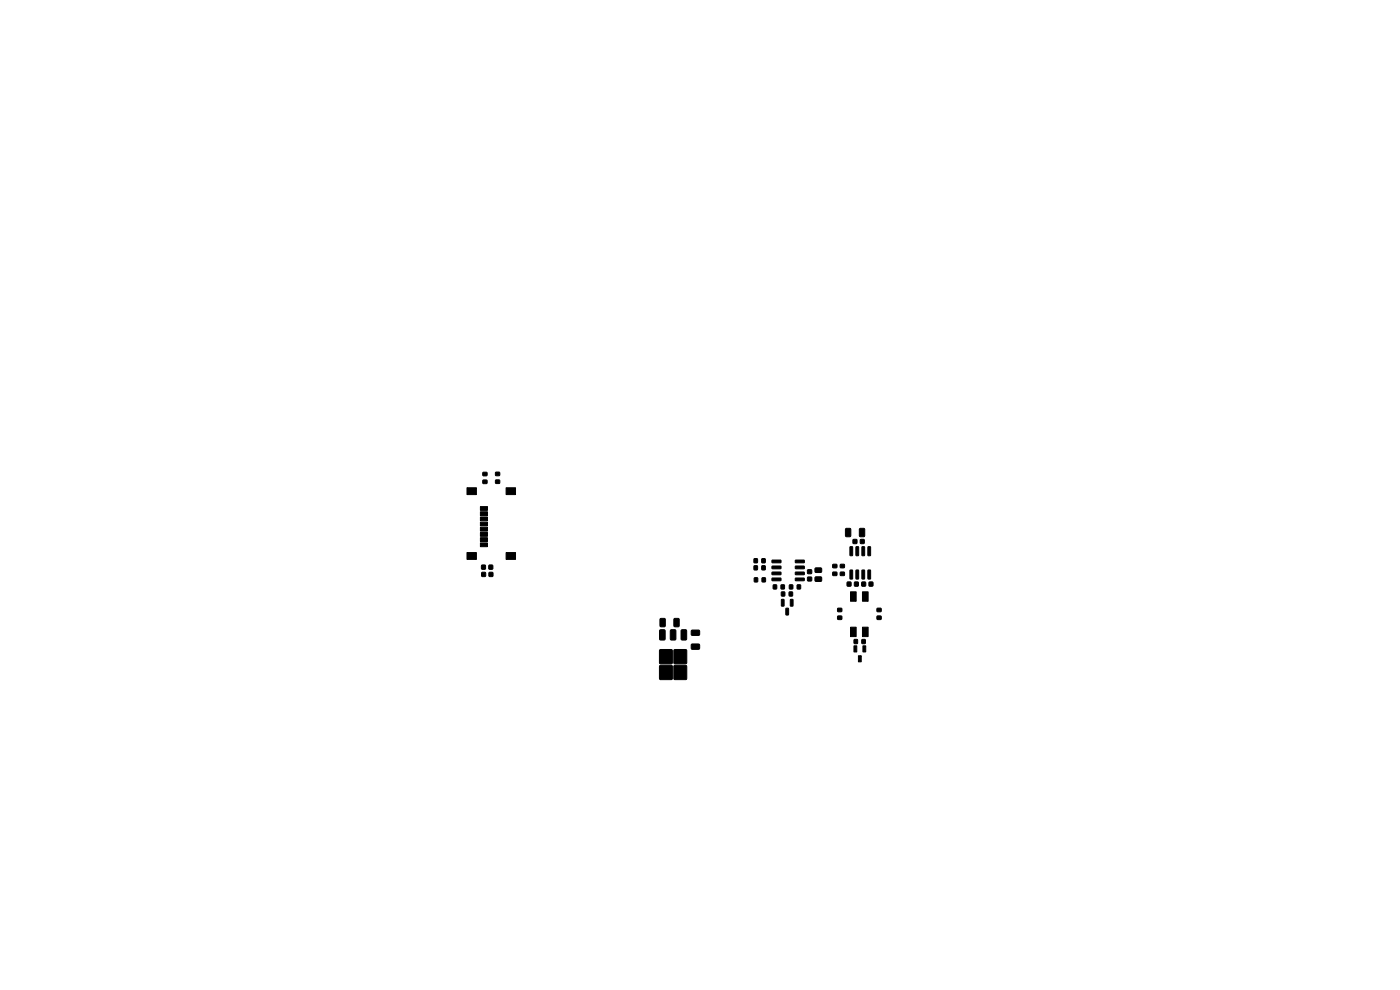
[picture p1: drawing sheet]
<svg xmlns="http://www.w3.org/2000/svg" width="297mm" height="210mm" viewBox="0 0 297 210" stroke-linecap="round" stroke-linejoin="round" font-family="sans-serif">
<g fill="#000" stroke="#000" stroke-width=".21">
<path d="M99.1 103.5h2v1.4h-2zM99.1 117.2h2v1.5h-2zM101.9 107.5h1.5v.8h-1.5zM101.9 108.6h1.5v.8h-1.5zM101.9 109.7h1.5v.8h-1.5zM101.9 110.8h1.5v.8h-1.5zM101.9 111.9h1.5v.8h-1.5zM101.9 113h1.5v.8h-1.5zM101.9 114.1h1.5v.8h-1.5zM101.9 115.2h1.5v.8h-1.5zM102.5 101.9h.8v.6h-.8zM102.5 100.2h.8v.7h-.8z"/>
<path d="M105.1 101.8h.9v.7h-.9zM105.1 100.2h.9v.7h-.9zM107.4 103.5h2v1.4h-2zM107.4 117.2h2v1.5h-2zM160 118.5h.7v.9h-.7zM161.6 118.5h.7v.9h-.7zM163.8 118.8h1.8l.1 .5-1.9 .1zM168.7 118.8h1.9v.5l-1.8 .1zM178.3 119.7h.8v.7h-.8zM179.4 112.1h.9l.2 .1v1.4l-.2 .2-.7 .1-.2-.2zM180.3 116h.6l-.1 1.9-.5-.1zM181 114.5h.8v.8h-.8z"/>
<path d="M181.6 116h.6l-.1 1.9-.5-.1zM182.9 116h.5l-.1 1.9-.5-.1zM182.5 114.5h.8v.8h-.8zM182.4 112.1h.8l.2 .1v1.4l-.1 .2-.8 .1-.2-.2zM184.1 116h.6l-.1 1.9-.5-.1zM102.2 119.9h.8v.8h-.8zM102.2 121.4h.8v.9h-.8zM103.7 119.9h.8v.8h-.8zM103.8 121.4h.7v.9h-.7zM140.1 131.2h.8l.2 .1 .1 1.4-.2 .3h-.8l-.2-.2zM140 133.6h.9l.2 .1v1.8l-.1 .3h-.8l-.3-.2zM140 137.8h2.6v3h-2.6z"/>
<path d="M143 131.2h.9l.2 .1v1.4l-.2 .3h-.7l-.2-.2zM142.3 133.6h.8l.3 .1v1.8l-.2 .3h-.8l-.2-.2zM144.5 133.6h.9l.3 .1v1.8l-.2 .3h-.8l-.2-.2zM143 137.8h2.6v3h-2.6zM146.7 133.7h1.6l.1 .2v.7l-.2 .2h-1.4l-.2-.2zM146.7 136.7l1.6-.1 .1 .3v.7l-.2 .2-1.4-.1-.2-.2zM160 120h.7v.9h-.7zM160 122.6h.7v.8h-.7zM161.6 120h.7v.9h-.7zM161.7 122.6h.7v.8h-.7zM163.8 122.6h1.8l.1 .5-1.9 .1zM163.8 121.4l1.8-.1 .1 .5-1.9 .1z"/>
<path d="M163.8 120.1h1.8l.1 .5-1.9 .1zM164.1 124.1h.6v.8h-.6zM165.8 127.2h.5v1.4l-.5-.1zM165.7 124.1h.7v.8h-.7zM165.8 125.6h.7v.8h-.7zM166.7 129l.6 .1-.1 1.4-.5-.1zM167.7 127.2h.5v1.4l-.5-.1zM167.4 125.6h.7v.8h-.7zM167.5 124.1h.7v.8h-.7zM168.7 120.1h1.9v.5l-1.8 .1zM168.7 121.4l1.9-.1v.5l-1.8 .1zM168.7 122.6h1.9v.5l-1.8 .1z"/>
<path d="M169.1 124.1h.7v.8h-.7zM171.3 122.4h.9v.8h-.9zM171.3 120.9h.9v.8h-.9zM172.9 122.4h1.3l.1 .2v.6l-.2 .2-1.1-.1-.1-.2zM172.9 120.5h1.3l.1 .2v.6l-.2 .2-1.1-.1-.1-.2zM176.7 121.4h.8v.7h-.8zM176.7 119.7h.8v.7h-.8zM177.7 130.7h.9v.7h-.9zM177.7 129h.9v.7h-.9zM178.3 121.4h.8v.7h-.8zM180.4 125.5h1.2v2h-1.2zM180.4 133h1.2v2h-1.2z"/>
<path d="M179.7 123.5h.8v.8h-.8zM180.3 120.9l.6 .1-.1 1.8h-.5zM181.2 137h.6v1.3h-.6zM181.2 135.7h.7v.8h-.7zM181.6 120.9l.6 .1-.1 1.8h-.5zM182.1 139.1h.6v1.3h-.6zM181.3 123.5h.8v.8h-.8zM183 125.5h1.2v2h-1.2zM183 133h1.2v2h-1.2zM183.1 137h.6v1.3h-.6zM182.9 120.9l.5 .1-.1 1.8h-.5zM182.9 135.7h.6v.8h-.6z"/>
<path d="M182.8 123.5h.8v.8h-.8zM184.1 120.9l.6 .1-.1 1.8h-.5zM184.4 123.5h.8v.8h-.8zM186.1 130.7h.8v.7h-.8zM186.1 129h.8v.7h-.8zM140 141.2h2.6v2.9h-2.6zM143 141.2h2.6v2.9h-2.6z"/>
</g>
</svg>
